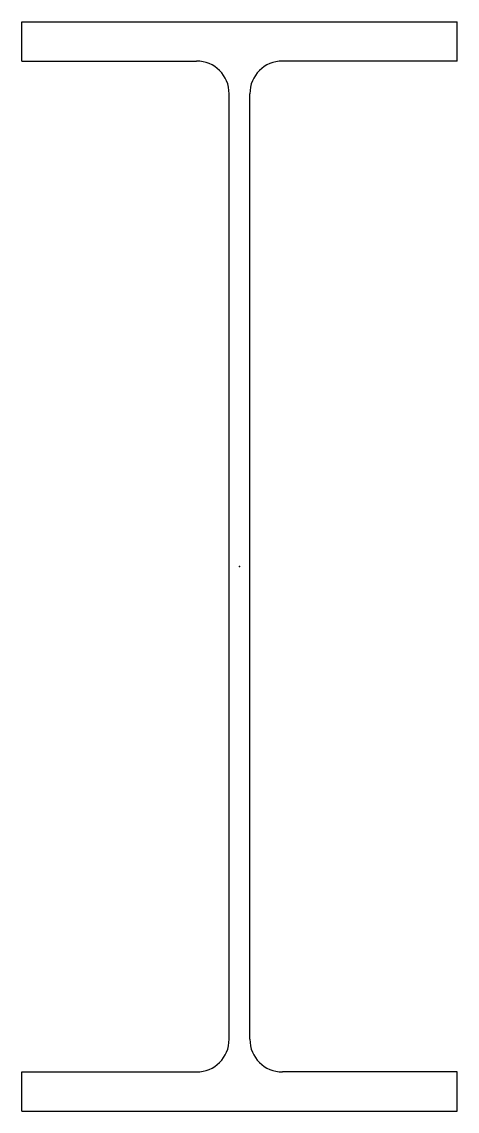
# Model space of a CAD drawing. Header units: millimetres. Extents: x -200 to 200, y -500 to 500.
import ezdxf

# ---------------------------------------------------------------- set-up
doc = ezdxf.new("R2010")
doc.units = ezdxf.units.MM
doc.layers.add('Profile', color=7, linetype='Continuous')

msp = doc.modelspace()

# ---------------------------------------------------------------- linework, layer by layer
at = {"layer": 'Profile'}
for p, q in [((-200, 500), (200, 500)), ((-200, 464), (-200, 500)), ((200, 464), (200, 500)), ((-200, 464), (-39.5, 464)), ((200, 464), (39.5, 464)), ((-9.5, -434), (-9.5, 434)), ((9.5, -434), (9.5, 434)), ((-200, -500), (-200, -464)), ((-200, -464), (-39.5, -464)), ((200, -464), (39.5, -464)), ((200, -500), (200, -464)), ((-200, -500), (200, -500))]:
    msp.add_line(p, q, dxfattribs=at)
for centre, start, end in [((-39.5, 434), 0, 90), ((39.5, 434), 90, 180), ((-39.5, -434), 270, 0), ((39.5, -434), 180, 270)]:
    msp.add_arc(centre, 30, start, end, dxfattribs=at)
msp.add_point((0, 0), dxfattribs=at)

doc.saveas('drawing.dxf')
